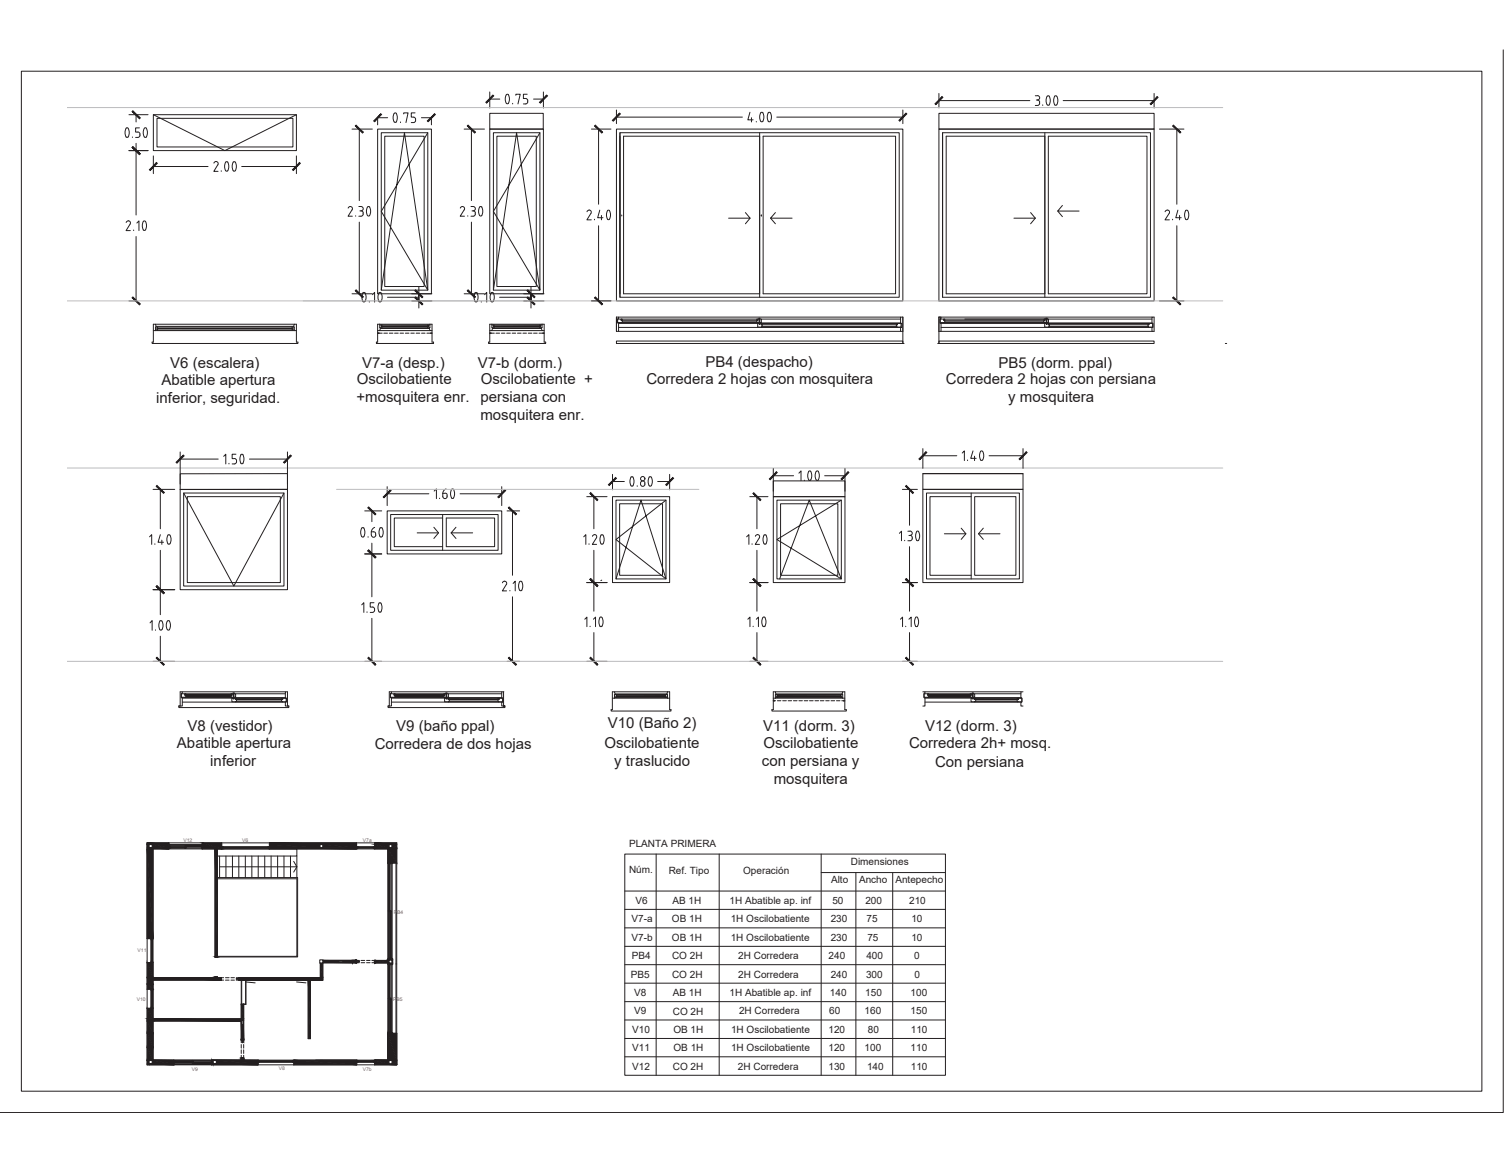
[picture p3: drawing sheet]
<svg xmlns="http://www.w3.org/2000/svg" width="279mm" height="216mm" viewBox="0 0 279 216" stroke-linecap="round" stroke-linejoin="round" font-family="sans-serif">
<defs><g id="words">
<g font-size="2.8" fill="#231f20">
<text x="30" y="71.5">Abatible apertura</text>
<text x="31.6" y="68.3">V6 (escalera)</text>
<text x="66.3" y="71.4">Oscilobatiente</text>
<text x="67.3" y="68.3">V7-a (desp.)</text>
<text x="88.8" y="68.3">V7-b (dorm.)</text>
<text x="89.3" y="71.4">Oscilobatiente +</text>
<text x="120.1" y="71.4">Corredera 2 hojas con mosquitera</text>
<text x="131" y="68.2">PB4 (despacho)</text>
<text x="175.7" y="71.4">Corredera 2 hojas con persiana</text>
<text x="185.5" y="68.3">PB5 (dorm. ppal)</text>
<text x="29" y="74.8">inferior, seguridad.</text>
<text x="66.2" y="74.7">+mosquitera enr.</text>
<text x="89.2" y="74.7">persiana con</text>
<text x="187.3" y="74.7">y mosquitera</text>
<text x="89.2" y="78.1">mosquitera enr.</text>
<text x="34.9" y="135.9">V8 (vestidor)</text>
<text x="73.6" y="135.9">V9 (baño ppal)</text>
<text x="112.9" y="135.3">V10 (Baño 2)</text>
<text x="141.8" y="135.9">V11 (dorm. 3)</text>
<text x="171.9" y="135.9">V12 (dorm. 3)</text>
<text x="32.9" y="139">Abatible apertura</text>
<text x="39.1" y="142.4">inferior</text>
<text x="69.6" y="139.1">Corredera de dos hojas</text>
<text x="112.3" y="139">Oscilobatiente</text>
<text x="114.1" y="142.4">y traslucido</text>
<text x="141.5" y="142.4">con persiana y</text>
<text x="141.8" y="139.1">Oscilobatiente</text>
<text x="168.9" y="139.1">Corredera 2h+ mosq.</text>
<text x="173.7" y="142.4">Con persiana</text>
<text x="143.7" y="145.7">mosquitera</text>
</g>
<g font-size="1.9" fill="#231f20">
<text x="116.9" y="157.4">PLANTA PRIMERA</text>
<text x="158.1" y="160.8">Dimensiones</text>
<text x="116.9" y="162.3">Núm.</text>
<text x="118.1" y="167.9">V6</text>
<text x="124.2" y="162.3">Ref. Tipo</text>
<text x="124.9" y="167.9">AB 1H</text>
<text x="135.5" y="167.9">1H Abatible ap. inf</text>
<text x="138.1" y="162.3">Operación</text>
<text x="154.4" y="164.1">Alto</text>
<text x="154.6" y="167.9">50</text>
<text x="159.6" y="164.1">Ancho</text>
<text x="160.8" y="167.9">200</text>
<text x="166.3" y="164.1">Antepecho</text>
<text x="168.9" y="167.9">210</text>
<text x="117.3" y="171.4">V7-a</text>
<text x="124.8" y="171.4">OB 1H</text>
<text x="135.7" y="171.4">1H Oscilobatiente</text>
<text x="154.3" y="171.4">230</text>
<text x="161" y="171.4">75</text>
<text x="169.3" y="171.4">10</text>
<text x="117.3" y="174.8">V7-b</text>
<text x="117.4" y="178.2">PB4</text>
<text x="124.8" y="174.8">OB 1H</text>
<text x="124.9" y="178.2">CO 2H</text>
<text x="135.7" y="174.8">1H Oscilobatiente</text>
<text x="137.2" y="178.2">2H Corredera</text>
<text x="153.9" y="178.2">240</text>
<text x="154.3" y="174.8">230</text>
<text x="160.9" y="178.2">400</text>
<text x="161.1" y="174.8">75</text>
<text x="169.3" y="174.8">10</text>
<text x="169.8" y="178.2">0</text>
<text x="117.2" y="181.6">PB5</text>
<text x="117.8" y="185.1">V8</text>
<text x="124.8" y="181.7">CO 2H</text>
<text x="125" y="185.1">AB 1H</text>
<text x="135.5" y="185.1">1H Abatible ap. inf</text>
<text x="137.2" y="181.7">2H Corredera</text>
<text x="154.2" y="185.1">140</text>
<text x="154.3" y="181.6">240</text>
<text x="160.7" y="185.1">150</text>
<text x="160.9" y="181.6">300</text>
<text x="169.2" y="185.1">100</text>
<text x="169.9" y="181.6">0</text>
<text x="117.4" y="191.9">V10</text>
<text x="117.8" y="188.5">V9</text>
<text x="125" y="188.5">CO 2H</text>
<text x="125.1" y="191.9">OB 1H</text>
<text x="135.8" y="191.9">1H Oscilobatiente</text>
<text x="137.3" y="188.4">2H Corredera</text>
<text x="153.9" y="191.9">120</text>
<text x="154" y="188.5">60</text>
<text x="160.6" y="188.5">160</text>
<text x="161.2" y="191.9">80</text>
<text x="169.2" y="188.5">150</text>
<text x="169.2" y="191.9">110</text>
<text x="117.4" y="195.3">V11</text>
<text x="125.1" y="195.3">OB 1H</text>
<text x="135.8" y="195.3">1H Oscilobatiente</text>
<text x="153.9" y="195.3">120</text>
<text x="160.6" y="195.3">100</text>
<text x="169.2" y="195.3">110</text>
<text x="117.4" y="198.7">V12</text>
<text x="125" y="198.8">CO 2H</text>
<text x="137.1" y="198.7">2H Corredera</text>
<text x="153.9" y="198.7">130</text>
<text x="161.1" y="198.7">140</text>
<text x="169.2" y="198.7">110</text>
</g>
<g font-size=".9" fill="#ee2123">
<text x="34.1" y="156.5">V12</text>
<text x="45" y="156.4">V6</text>
<text x="67.4" y="156.5">V7a</text>
<text x="73.2" y="169.8">PB4</text>
<text x="25.6" y="176.9">V11</text>
<text x="25.4" y="186">V10</text>
<text x="73" y="186">PB5</text>
<text x="35.6" y="198.9">V9</text>
<text x="51.8" y="198.9">V8</text>
<text x="67.4" y="198.9">V7b</text>
</g>
</g></defs>
<path d="M59.4 197h.6v.7h-.6z" fill="none" stroke="#231f20" stroke-width=".19"/>
<path d="M37.6 156.6l3.6 1.1v-1.1zM37.6 156.6l3.6 1.1h-3.6z" fill="#231f20"/>
<path d="M37.6 156.6l3.6 1.1h-3.6zM37.6 156.6h3.6v1.1zM40.4 157.7h14.7v1.4h-14.7z" fill="none" stroke="#231f20" stroke-width=".19"/>
<path d="M44.8 196.6l.5 .2v-.2zM44.8 196.6l.5 .2h-.5z" fill="#231f20"/>
<path d="M44.8 196.6l.5 .2h-.5zM44.8 196.6h.5v.2z" fill="none" stroke="#231f20" stroke-width=".19"/>
<path d="M72 192l1.7 5v-5zM72 192l1.7 5h-1.7z" fill="#231f20"/>
<path d="M72 192h1.7v5zM72 192l1.7 5h-1.7z" fill="none" stroke="#231f20" stroke-width=".19"/>
<path d="M44.8 196.8l.5 .2v-.2zM44.8 196.8l.5 .2h-.5z" fill="#231f20"/>
<path d="M44.8 196.8l.5 .2h-.5zM44.8 196.8h.5v.2z" fill="none" stroke="#231f20" stroke-width=".19"/>
<path d="M69.6 197h4.1zM69.6 197h4.1z" fill="#231f20"/>
<path d="M69.6 197h4.1z" fill="none" stroke="#231f20" stroke-width=".19"/>
<path d="M39.4 197h8.5zM39.4 197h8.5z" fill="#231f20"/>
<path d="M39.4 197h8.5z" fill="none" stroke="#231f20" stroke-width=".19"/>
<path d="M72.9 197l.8 .7v-.7zM72.9 197l.8 .7h-.8z" fill="#231f20"/>
<path d="M72.9 197h.8v.7zM72.9 197l.8 .7h-.8z" fill="none" stroke="#231f20" stroke-width=".19"/>
<path d="M69.6 197l2.6 .7v-.7zM69.6 197l2.6 .7h-2.6z" fill="#231f20"/>
<path d="M69.6 197h2.6v.7zM69.6 197l2.6 .7h-2.6z" fill="none" stroke="#231f20" stroke-width=".19"/>
<path d="M40.2 197l7.7 .7v-.7zM40.2 197l7.7 .7h-7.7z" fill="#231f20"/>
<path d="M40.2 197h7.7v.7zM40.2 197l7.7 .7h-7.7z" fill="none" stroke="#231f20" stroke-width=".19"/>
<path d="M39.4 197l.2 .7v-.7zM39.4 197l.2 .7h-.2z" fill="#231f20"/>
<path d="M39.4 197h.2v.7zM39.4 197l.2 .7h-.2z" fill="none" stroke="#231f20" stroke-width=".19"/>
<path d="M69.6 197.7l4.1 .1v-.1zM69.6 197.7l4.1 .1h-4.1z" fill="#231f20"/>
<path d="M69.6 197.7h4.1v.1zM69.6 197.7l4.1 .1h-4.1z" fill="none" stroke="#231f20" stroke-width=".19"/>
<path d="M54.6 197l11.7 .8v-.8zM54.6 197l11.7 .8h-11.7z" fill="#231f20"/>
<path d="M54.6 197l11.7 .8h-11.7zM54.6 197h11.7v.8z" fill="none" stroke="#231f20" stroke-width=".19"/>
<path d="M39.4 197.7l8.5 .1v-.1zM39.4 197.7l8.5 .1h-8.5z" fill="#231f20"/>
<path d="M39.4 197.7h8.5v.1zM39.4 197.7l8.5 .1h-8.5zM44.8 197h3.1M54.6 197h11.6M69.6 197h2.4" fill="none" stroke="#231f20" stroke-width=".19"/>
<path d="M39.9 157.7l.5 20v-20zM39.9 157.7l.5 20h-.5z" fill="#231f20"/>
<path d="M39.9 157.7l.5 20h-.5zM39.9 157.7h.5v20z" fill="none" stroke="#231f20" stroke-width=".19"/>
<path d="M39.9 177.7l.5 .2v-.2zM39.9 177.7l.5 .2h-.5z" fill="#231f20"/>
<path d="M39.9 177.7l.5 .2h-.5zM39.9 177.7h.5v.2z" fill="none" stroke="#231f20" stroke-width=".19"/>
<path d="M72 178.2l.9 .1v-.1zM72 178.2l.9 .1h-.9z" fill="#231f20"/>
<path d="M72 178.2l.9 .1h-.9zM72 178.2h.9v.1z" fill="none" stroke="#231f20" stroke-width=".19"/>
<path d="M66 178.4h.3z" fill="#231f20"/>
<path d="M66 178.4h.3z" fill="none" stroke="#231f20" stroke-width=".19"/>
<path d="M66 178.4l.3 .1zM66 178.4l.3 .1z" fill="#231f20"/>
<path d="M66 178.4l.3 .1z" fill="none" stroke="#231f20" stroke-width=".19"/>
<path d="M66 178.5h.2zM66 178.5h.3z" fill="#231f20"/>
<path d="M66 178.5h.2zM66 178.5h.3z" fill="none" stroke="#231f20" stroke-width=".19"/>
<path d="M72 178.3l.2 .2v-.2zM72 178.3l.2 .2h-.2z" fill="#231f20"/>
<path d="M72 178.3h.2v.2zM72 178.3l.2 .2h-.2z" fill="none" stroke="#231f20" stroke-width=".19"/>
<path d="M66 178.5h.2z" fill="#231f20"/>
<path d="M66 178.5h.2zM66.2 178.5h.1" fill="none" stroke="#231f20" stroke-width=".19"/>
<path d="M66.2 178.5h.1" fill="none" stroke="#231f20" stroke-width=".19"/>
<path d="M66 178.5h.2zM66 178.5h.2zM66 178.5h.2z" fill="#231f20"/>
<path d="M66 178.5h.2zM66.2 178.5h.1" fill="none" stroke="#231f20" stroke-width=".19"/>
<path d="M60 178.5h6zM60 178.5h6z" fill="#231f20"/>
<path d="M60 178.5h6z" fill="none" stroke="#231f20" stroke-width=".19"/>
<path d="M60 178.5h6.2zM60 178.5h6.2z" fill="#231f20"/>
<path d="M60 178.5h6.2z" fill="none" stroke="#231f20" stroke-width=".19"/>
<path d="M60 178.5h2.9zM60 178.5h6.2z" fill="#231f20"/>
<path d="M60 178.5h2.9zM60 178.5h6.2z" fill="none" stroke="#231f20" stroke-width=".19"/>
<path d="M60 178.5l2.9 .3v-.3zM60 178.5l2.9 .3h-2.9z" fill="#231f20"/>
<path d="M60 178.5l2.9 .3h-2.9zM60 178.5h2.9v.3zM62.9 178.8h3.3zM62.9 178.8h3.3" fill="none" stroke="#231f20" stroke-width=".19"/>
<path d="M66.2 178.8h.1" fill="none" stroke="#231f20" stroke-width=".19"/>
<path d="M60 178.8h2.9zM60 178.8h2.9z" fill="#231f20"/>
<path d="M60 178.8h2.9z" fill="none" stroke="#231f20" stroke-width=".19"/>
<path d="M69.6 178.5l2.6 .4v-.4zM69.6 178.5l2.6 .4h-2.6z" fill="#231f20"/>
<path d="M69.6 178.5h2.6v.4zM69.6 178.5l2.6 .4h-2.6z" fill="none" stroke="#231f20" stroke-width=".19"/>
<path d="M69.6 178.9h.1" fill="none" stroke="#231f20" stroke-width=".19"/>
<path d="M69.8 178.9h2.4zM69.8 178.9h2.4z" fill="#231f20"/>
<path d="M69.8 178.9h2.4z" fill="none" stroke="#231f20" stroke-width=".19"/>
<path d="M69.6 178.9h.1" fill="none" stroke="#231f20" stroke-width=".19"/>
<path d="M69.6 178.9h.2z" fill="#231f20"/>
<path d="M69.6 178.9h.2z" fill="none" stroke="#231f20" stroke-width=".19"/>
<path d="M60 178.9h6.2zM60 178.8l6.2 .1z" fill="#231f20"/>
<path d="M60 178.8l6.2 .1zM60 178.8h6.2M60 178.9h6.2z" fill="none" stroke="#231f20" stroke-width=".19"/>
<path d="M72.9 178.3v.7zM72.9 178.3v.7z" fill="#231f20"/>
<path d="M72.9 178.3v.7z" fill="none" stroke="#231f20" stroke-width=".19"/>
<path d="M72 178.9l.2 .1zM72 178.9l.2 .1z" fill="#231f20"/>
<path d="M72 178.9l.2 .1z" fill="none" stroke="#231f20" stroke-width=".19"/>
<path d="M72 179l.9 .1v-.1zM72 179l.9 .1h-.9z" fill="#231f20"/>
<path d="M72 179l.9 .1h-.9zM72 179h.9v.1zM28.4 181.7h11.5zM28.4 181.7h11.5" fill="none" stroke="#231f20" stroke-width=".19"/>
<path d="M39.9 181.5l.5 .2v-.2zM39.9 181.5l.5 .2h-.5z" fill="#231f20"/>
<path d="M39.9 181.5l.5 .2h-.5zM39.9 181.5h.5v.2z" fill="none" stroke="#231f20" stroke-width=".19"/>
<path d="M59.5 179l.5 2.7v-2.7zM59.5 179l.5 2.7h-.5z" fill="#231f20"/>
<path d="M59.5 179l.5 2.7h-.5zM59.5 179h.5v2.7z" fill="none" stroke="#231f20" stroke-width=".19"/>
<path d="M44.4 181.7h15.6zM44.4 181.7h15.6z" fill="#231f20"/>
<path d="M44.4 181.7h15.6z" fill="none" stroke="#231f20" stroke-width=".19"/>
<path d="M48.1 181.7l11.9 .4v-.4zM48.1 181.7l11.9 .4h-11.9z" fill="#231f20"/>
<path d="M48.1 181.7l11.9 .4h-11.9zM48.1 181.7h11.9v.4z" fill="none" stroke="#231f20" stroke-width=".19"/>
<path d="M44.4 182.1h15.6zM44.4 182.1h15.6z" fill="#231f20"/>
<path d="M44.4 182.1h15.6z" fill="none" stroke="#231f20" stroke-width=".19"/>
<path d="M28.4 181.7l12.6 .4v-.4zM28.4 181.7l12.6 .4h-12.6z" fill="#231f20"/>
<path d="M28.4 181.7h12.6v.4zM28.4 181.7l12.6 .4h-12.6z" fill="none" stroke="#231f20" stroke-width=".19"/>
<path d="M44.8 186.5l.5 2.8v-2.8zM44.8 186.5l.5 2.8h-.5z" fill="#231f20"/>
<path d="M44.8 186.5l.5 2.8h-.5zM44.8 186.5h.5v2.8z" fill="none" stroke="#231f20" stroke-width=".19"/>
<path d="M28.4 189.3l16.9 .3v-.3zM28.4 189.3l16.9 .3h-16.9z" fill="#231f20"/>
<path d="M28.4 189.3h16.9v.3zM28.4 189.3l16.9 .3h-16.9z" fill="none" stroke="#231f20" stroke-width=".19"/>
<path d="M28.4 189.6l16.5 .1v-.1zM28.4 189.6l16.5 .1h-16.5z" fill="#231f20"/>
<path d="M28.4 189.6l16.5 .1h-16.5zM28.4 189.6h16.5v.1z" fill="none" stroke="#231f20" stroke-width=".19"/>
<path d="M57.3 182.1l.4 10.9v-10.9zM57.3 182.1l.4 10.9h-.4z" fill="#231f20"/>
<path d="M57.3 182.1h.4v10.9zM57.3 182.1l.4 10.9h-.4z" fill="none" stroke="#231f20" stroke-width=".19"/>
<path d="M45.2 189.6l.1 3.4zM45.2 189.6l.1 3.4z" fill="#231f20"/>
<path d="M45.2 189.6l.1 3.4z" fill="none" stroke="#231f20" stroke-width=".19"/>
<path d="M45.2 193l.1 .2zM45.2 193l.1 .2z" fill="#231f20"/>
<path d="M45.2 193l.1 .2z" fill="none" stroke="#231f20" stroke-width=".19"/>
<path d="M44.8 189.7l.1 3.5zM44.8 189.7l.1 3.5z" fill="#231f20"/>
<path d="M44.8 189.7l.1 3.5z" fill="none" stroke="#231f20" stroke-width=".19"/>
<path d="M27.3 178.8l1.1 2.9v-2.9zM27.3 178.8l1.1 2.9h-1.1z" fill="#231f20"/>
<path d="M27.3 178.8h1.1v2.9zM27.3 178.8l1.1 2.9h-1.1z" fill="none" stroke="#231f20" stroke-width=".19"/>
<path d="M27.3 181.7l1.1 1.2v-1.2zM27.3 181.7l1.1 1.2h-1.1z" fill="#231f20"/>
<path d="M27.3 181.7h1.1v1.2zM27.3 181.7l1.1 1.2h-1.1z" fill="none" stroke="#231f20" stroke-width=".19"/>
<path d="M27.3 182.9l1.1 .9v-.9zM27.3 182.9l1.1 .9h-1.1z" fill="#231f20"/>
<path d="M27.3 182.9h1.1v.9zM27.3 182.9l1.1 .9h-1.1z" fill="none" stroke="#231f20" stroke-width=".19"/>
<path d="M27.3 187.3l1.1 2v-2zM27.3 187.3l1.1 2h-1.1z" fill="#231f20"/>
<path d="M27.3 187.3h1.1v2zM27.3 187.3l1.1 2h-1.1z" fill="none" stroke="#231f20" stroke-width=".19"/>
<path d="M27.3 189.3l1.1 .4v-.4zM27.3 189.3l1.1 .4h-1.1z" fill="#231f20"/>
<path d="M27.3 189.3h1.1v.4zM27.3 189.3l1.1 .4h-1.1z" fill="none" stroke="#231f20" stroke-width=".19"/>
<path d="M27.3 189.7l1.1 2.2v-2.2zM27.3 189.7l1.1 2.2h-1.1z" fill="#231f20"/>
<path d="M27.3 189.7h1.1v2.2zM27.3 189.7l1.1 2.2h-1.1z" fill="none" stroke="#231f20" stroke-width=".19"/>
<path d="M27.3 191.9l1.1 2.7v-2.7zM27.3 191.9l1.1 2.7h-1.1z" fill="#231f20"/>
<path d="M27.3 191.9h1.1v2.7zM27.3 191.9l1.1 2.7h-1.1z" fill="none" stroke="#231f20" stroke-width=".19"/>
<path d="M27.3 194.6l1.1 2.4v-2.4zM27.3 194.6l1.1 2.4h-1.1z" fill="#231f20"/>
<path d="M27.3 194.6h1.1v2.4zM27.3 194.6l1.1 2.4h-1.1z" fill="none" stroke="#231f20" stroke-width=".19"/>
<path d="M27.3 197h5zM27.3 197h5z" fill="#231f20"/>
<path d="M27.3 197h5z" fill="none" stroke="#231f20" stroke-width=".19"/>
<path d="M28.3 197l4 .7v-.7zM28.3 197l4 .7h-4z" fill="#231f20"/>
<path d="M28.3 197h4v.7zM28.3 197l4 .7h-4z" fill="none" stroke="#231f20" stroke-width=".19"/>
<path d="M27.3 197l.4 .7v-.7zM27.3 197l.4 .7h-.4z" fill="#231f20"/>
<path d="M27.3 197l.4 .7h-.4zM27.3 197h.4v.7z" fill="none" stroke="#231f20" stroke-width=".19"/>
<path d="M27.3 197.7l5 .1v-.1zM27.3 197.7l5 .1h-5z" fill="#231f20"/>
<g fill="none" stroke="#231f20" stroke-width=".19">
<path d="M27.3 197.7h5v.1zM27.3 197.7l5 .1h-5zM27.3 197.8h5.1M28.4 181.7h11.5M28.4 182.1h12.6M28.4 197h16.4M39.4 197.8h26.9M40.4 181.7h.6M44.4 181.7h15.1M44.4 182.1h.4M44.9 182.1h12.4M47.9 197v.8"/>
<path d="M54.6 197v.8M57.7 182.1h2.3M69.6 197.8h4.1"/>
</g>
<path d="M69.6 156.6l4.1 .3v-.3zM69.6 156.6l4.1 .3h-4.1z" fill="#231f20"/>
<path d="M69.6 156.6h4.1v.3zM69.6 156.6l4.1 .3h-4.1z" fill="none" stroke="#231f20" stroke-width=".19"/>
<path d="M50.1 156.6l16.1 .3v-.3zM50.1 156.6l16.1 .3h-16.1z" fill="#231f20"/>
<path d="M50.1 156.6l16.1 .3h-16.1zM50.1 156.6h16.1v.3z" fill="none" stroke="#231f20" stroke-width=".19"/>
<path d="M72.9 156.9l.8 .6v-.6zM72.9 156.9l.8 .6h-.8z" fill="#231f20"/>
<path d="M72.9 156.9h.8v.6zM72.9 156.9l.8 .6h-.8z" fill="none" stroke="#231f20" stroke-width=".19"/>
<path d="M69.6 156.9l2.6 .6v-.6zM69.6 156.9l2.6 .6h-2.6z" fill="#231f20"/>
<path d="M69.6 156.9h2.6v.6zM69.6 156.9l2.6 .6h-2.6z" fill="none" stroke="#231f20" stroke-width=".19"/>
<path d="M60 156.9l6.2 .6v-.6zM60 156.9l6.2 .6h-6.2z" fill="#231f20"/>
<path d="M60 156.9l6.2 .6h-6.2zM60 156.9h6.2v.6z" fill="none" stroke="#231f20" stroke-width=".19"/>
<path d="M50.1 156.9l9.3 .6v-.6zM50.1 156.9l9.3 .6h-9.3z" fill="#231f20"/>
<path d="M50.1 156.9h9.3v.6zM50.1 156.9l9.3 .6h-9.3z" fill="none" stroke="#231f20" stroke-width=".19"/>
<path d="M50.1 157.5l16.1 .2v-.2zM50.1 157.5l16.1 .2h-16.1z" fill="#231f20"/>
<path d="M50.1 157.5l16.1 .2h-16.1zM50.1 157.5h16.1v.2z" fill="none" stroke="#231f20" stroke-width=".19"/>
<path d="M69.6 157.5l4.1 .2v-.2zM69.6 157.5l4.1 .2h-4.1z" fill="#231f20"/>
<path d="M69.6 157.5h4.1v.2zM69.6 157.5l4.1 .2h-4.1z" fill="none" stroke="#231f20" stroke-width=".19"/>
<path d="M72 157.7l1.7 2.6v-2.6zM72 157.7l1.7 2.6h-1.7z" fill="#231f20"/>
<g fill="none" stroke="#231f20" stroke-width=".19">
<path d="M37.6 156.6h3.6M39.6 156.9h.6v.6h-.6zM40.8 159.1v4M42 159.1v4M43.2 159.1v4M44.4 159.1v4M45.6 159.1v4M46.8 159.1v4M48 159.1v4M49.2 159.1v4M50.1 156.6h23.6v3.7M50.4 159.1v4"/>
<path d="M51.6 159.1v4M52.8 159.1v4M54 159.1v4M55.1 159.1v4M59.4 156.9h.6v.6h-.6zM66.2 156.6v1.1h-16.1M69.6 156.6v1.1h2.4v2.6M72 157.7h1.7v2.6zM72 157.7l1.7 2.6h-1.7zM72.2 156.9h.7v.6h-.7zM40.4 163.1h14.9M40.4 163.3h14.7v14.4h-14.7"/>
<path d="M60 178.9h6.7M60 178.5h6.7M63.7 178.6h3.1v.2h-3.1zM66 178.9h.3zM66 178.4l.3 .1zM66.3 178.6v-.1h-3.4v.3l3.4 .1v-.1M67.1 178.9h.7M67.1 178.5h.7M68.1 178.9h.6M68.1 178.5h.6M69.1 178.9h2.9v.2h.9M69.1 178.5h2.9"/>
<path d="M69.5 178.5l.1 .4zM69.6 178.4l.2 .1zM69.6 178.9h.2zM73.7 179.1v18.7M40.4 181.5v.2M44.8 182.1v7.2M44.8 189.7v3.5M44.8 196.6v.4M44.9 182.1v4.5M45.3 186.5v6.7M45.3 196.6v.4M57.3 182.1v10.9"/>
<path d="M57.7 182.1v10.9M72.2 197h.7v.7h-.7zM73.7 192h-1.7v5h-2.4"/>
</g>
<path d="M27.3 156.6l4.1 .3v-.3zM27.3 156.6l4.1 .3h-4.1z" fill="#231f20"/>
<path d="M27.3 156.6h4.1v.3zM27.3 156.6l4.1 .3h-4.1z" fill="none" stroke="#231f20" stroke-width=".19"/>
<path d="M28.3 156.9l3.1 .6v-.6zM28.3 156.9l3.1 .6h-3.1z" fill="#231f20"/>
<path d="M28.3 156.9h3.1v.6zM28.3 156.9l3.1 .6h-3.1z" fill="none" stroke="#231f20" stroke-width=".19"/>
<path d="M27.3 156.9l.4 .6v-.6zM27.3 156.9l.4 .6h-.4z" fill="#231f20"/>
<path d="M27.3 156.9l.4 .6h-.4zM27.3 156.9h.4v.6z" fill="none" stroke="#231f20" stroke-width=".19"/>
<path d="M27.3 157.5l4.1 .2v-.2zM27.3 157.5l4.1 .2h-4.1z" fill="#231f20"/>
<path d="M27.3 157.5h4.1v.2zM27.3 157.5l4.1 .2h-4.1z" fill="none" stroke="#231f20" stroke-width=".19"/>
<path d="M27.3 157.7l1.1 16.7v-16.7zM27.3 157.7l1.1 16.7h-1.1z" fill="#231f20"/>
<g fill="none" stroke="#231f20" stroke-width=".19">
<path d="M70.5 61.4h9.4M70.5 60.2h9.4M70.5 60.9h9M70.5 60.4h9M70.7 61h9.1M111.8 107.8l-.2 .1M27.3 157.7h1.1v16.7zM27.3 157.7l1.1 16.7h-1.1zM27.7 156.9h.6v.6h-.6zM31.4 156.8h.1v.9h-.1M31.4 157.7h-3v16.7M31.4 156.6v1.1"/>
<path d="M31.4 157.4h.3v.2h-.3zM31.5 157.7h6M31.5 156.9h6M31.5 157.1h6M31.5 157.3h6M31.7 157.5h.1M31.7 157.5h2.7M31.7 157.6h2.7M31.7 157.4h2.6M34.4 157.5h.1M34.3 157.4h.3v.2h-.2zM34.4 157.1l.3 .1-.3 .1z"/>
<path d="M34.5 157.3v.3zM34.6 157.3h2.7M34.6 157.3h.1M34.6 157.6h2.9M34.6 157.1h2.7M34.7 157.1h2.5M37.2 157.1h.3v.2h-.2zM37.3 157.3h.1M37.6 156.8h-.1v.9h.1M37.6 157.7v-1.1h-10.3v41.2M37.6 157.7h3.6M39.9 157.7v20.2h.5v-20.2"/>
<path d="M41.2 157.3h8.9M41.3 157.7h8.6M41.3 157.3v.2h8.6v-.2M41.4 157.6h8.5M41.4 157.5l-.2 .2M41.4 157.4v.1M49.8 157.4v.1M49.8 157.4h-8.4M49.9 157.5v.1M49.9 157.6l.2 .1v-1.1h-8.9v1.1M59.4 156.9h.6v.6h-.6zM66.2 157.3h3.4"/>
<path d="M66.4 157.3v.2h3.1v-.2M66.4 157.7h3.1M66.4 157.5v.2h-.2M66.4 157.6h3M66.5 157.4h2.9M66.5 157.4v.1M69.3 157.4v.1M69.4 157.5v.1M69.4 157.6l.2 .1M72.2 156.9h.7v.6h-.7zM27.3 174.4h1.1M27.3 178.8h1.1"/>
<path d="M28 174.4v4.4M28 174.5h.3v4.2h-.3M28.1 174.5v4.2M28.1 174.6v4M28.1 178.6h.2M28.1 174.6h.2M28.3 178.7h.1M28.3 174.6v4.1M28.3 178.7l.1 .1M28.4 174.4v.1l-.1 .1M28.4 174.5v4.2M28.4 178.8v18.2"/>
<path d="M54.6 160l.5 1.1h-14.3M55.1 161.1l-.5 .9M55.3 163.1v14.7h-14.9M59.4 178.3h.6v.7h-.6zM59.5 179v2.7M60 179v3.1M65.5 178.9h.1M66.2 178.5h.1M66.2 178.8v.1M69.6 178.5v.4M72 178.1h.9v.1h-.9zM72 160.5v17.6"/>
<path d="M72 179.2v12.7M72.1 169.2l.4 .1zM72.2 179.2h.2l-.1 .3-.1-.1zM72.2 160.4h.2l-.1 .3-.1-.1zM72.2 169.2l.1-.1 .1 .3h-.2zM72.2 179.4h.1M72.2 160.6v.1zM72.2 169.2h.1M72.2 160.6v8.6M72.2 169.4v8.7M72.2 179.4v6M72.2 178.3h.7v.7h-.7z"/>
<path d="M72.3 160.7v8.4M72.3 179.5v5.9M72.4 160.5v17.6M72.4 179.2v12.7M72.5 177.9h.1M72.5 169.4h.1M72.5 177.9h.2v.2h-.2zM72.5 169.2h.2l-.1 .2h-.1zM72.5 169.4v8.5M72.7 169.4v8.5M72.7 160.5v17.6M72.7 179.2v12.7"/>
<path d="M72.9 160.5v17.6M72.9 179.2v12.7M72.9 178.2v1h-.9v-.1M72.9 160.3v.2h-.9v-.2h1.7v18.8M73.6 160.3v31.7M27.3 183.8h1.1v.1l-.1 .1M27.7 182.3h.6v.6h-.6zM27.7 197h.6v.7h-.6zM27.8 191.9h.6v2.7h-.6M28 183.8v3.5M28 183.9h.3M28.1 183.9v3.3"/>
<path d="M28.1 184v3.1M28.1 187.1h.2M28.1 184.1h.2M28.3 183.9v3.3h-.3M28.3 187.2h.1M28.3 184v3.2M28.3 187.2l.1 .1h-1.1M28.4 189.7h16.4M28.4 189.3h16.4M31.6 189.3h.1M32.3 197h.1v.8h-.1zM32.3 197.8h7.1"/>
<path d="M32.3 197.1h.3v.2h-.3zM32.4 197h6.8M32.4 197.6h6.8M32.4 197.8h6.8M32.6 197.1h.1M32.6 197.2h3.1M32.6 197.1h3.1M32.6 197.3h3.1M32.6 197.3h3M35.7 197.1h.1M35.7 197.1h.2v.2h-.2zM35.7 197.4h.2v.2h-.2z"/>
<path d="M35.8 197h.1l-.1 .4zM35.9 197.4h.1M35.9 197.1h3.3M35.9 197.4h3.2M35.9 197.5h3.2M36 197.5h3M39.1 197.4h.1M39.1 197.4h.2v.2h-.3zM39.2 197.3h-6.8h6.8M39.2 197h.2v.8h-.2zM39.6 197h.6v.7h-.6zM39.9 181.7v-.2h.5v.2"/>
<path d="M40.8 181.6l.3 .1zM40.8 182.1l.3 .1zM41 181.7h.6M41 182.1h.6M41 181.7v.4M41.9 181.7h.7M41.9 182.1h.7M42.9 182.1h.6M42.9 181.7h.6M43.9 181.8h3.4v.2h-3.4zM43.9 181.7h.5M43.9 182.1h.5"/>
<path d="M44.3 182l.1 .1M44.4 181.6l.2 .1zM44.4 182.1l.2 .1zM44.4 181.7l-.1 .1M44.4 181.7h3.7v.4h-3.7M44.4 181.7v.1M44.4 182v.1M44.8 196.6v.2zM44.8 193v.3zM44.8 193.2l.2 .1M44.8 193.2h.2M44.8 193.2v.5"/>
<path d="M44.8 194.1v.6M44.8 195.1v.6M44.8 196.1v.5M44.8 196.6h.5M44.9 193.2v-3.6h.3v3.6M45 190.3h.1v3.4h-.1zM45.1 193.2h.2M45.3 196.6v.2zM45.3 193v.3zM45.3 193.2l-.2 .1M45.3 193.2v.5M45.3 194.1v.6"/>
<path d="M45.3 195.1v.6M45.3 196.1v.5M45.6 182.4l1.8 .2M45.6 182.1v4.5h-.3M45.7 182.1v4.5h-.4M47.9 197l.2 .1M47.9 197.4h6.7M48.1 197h6.3M48.1 197.3h6.3M48.1 197.1h6.3M48.2 197.1v.2M54.3 197.1v.2"/>
<path d="M54.4 197.2l-6.2 .1M54.4 197.1v.3M54.4 197.1h-6.3v.3M54.6 197l-.2 .1M55.1 182.4l1.7 .2M57.3 193h.4M58.6 197h7.7M66.3 197v.8h3.3v-.8l-.2 .1M66.3 197h.1v.1M66.3 197.4h3.3M66.4 197h3.1M66.4 197.1v.3"/>
<path d="M66.4 197.1h3.1v.3M66.4 197.3h3.1M66.4 197.1h3M66.5 197.3h2.9M66.5 197.1v.2M69.3 197.1v.2M69.4 197.1h.1M72 192v-.1h.9v.1M72.1 185.5h.4zM72.2 185.4h.2v.3h-.2zM72.2 185.4h.1M72.2 185.7v6.2"/>
<path d="M72.5 191.7h.1M72.5 185.7h.1M72.5 191.7h.2v.2h-.2zM72.5 185.4h.2l-.1 .3h-.1zM72.5 185.7v6M72.7 185.7v6M73.7 192v5.8"/>
</g>
<path d="M70.8 60.6h8.8zM70.8 60.6h8.8z" fill="#231f20"/>
<g fill="none" stroke="#231f20" stroke-width=".19">
<path d="M71.5 25.3h7.3v27.9h-7.3zM115.8 25.3v29.3M70.2 60.2h.3v.7M70.7 60.9l-.2 .5h-.3M70.8 60.4v.2M70.8 60.6h8.8zM70.9 60.4v.5M79.6 60.4v.2M79.8 60.9l.1 .5h.4M80.3 60.2h-.4v.7h-.4v-.5h.4M114.2 128.5h10.2M114.2 129.6h9.4"/>
<path d="M114.3 128.9h9.6M123.6 129h-9.4v.7h9.8"/>
</g>
<path d="M114.4 129.4l9.3-.1zM114.4 129.3h9.3z" fill="#231f20"/>
<path d="M72.7 130.5h20.5M113.8 128.5h.4l.1 .5M113.8 129.7h.4M114.4 129.4v.2M114.4 129.4l9.3-.1zM114.4 129.3h9.3zM114.5 129v.6M123.7 129.4v.2M124 129.6h-.4v-.6h.4v.7h.4M124 128.5l-.1 .5" fill="none" stroke="#231f20" stroke-width=".19"/>
<path d="M83.3 129.9l9.4 .1zM83.3 129.9l9.4 .1z" fill="#231f20"/>
<path d="M83.3 129.9l9.4 .1zM83.3 130.4h9.3M83.5 130.3h9" fill="none" stroke="#231f20" stroke-width=".19"/>
<path d="M73.2 129.1l9.4 .1zM73.2 129.1l9.4 .1z" fill="#231f20"/>
<g fill="none" stroke="#231f20" stroke-width=".19">
<path d="M28.4 90.9h4.1M29.8 90.9v7.3M71.9 94.9h21.3v8h-21.3zM72.6 95.6h19.9v6.6h-19.9zM28.4 109.6h4.1M29.8 102.2v7.4M72.3 128.5h.4v.3h-.2v.8h.2v1.6h-.4M72.5 128.9h.7l.2 .5-.1 .2h-.8zM72.7 129.6h20.5M72.7 129.7h20.5M72.7 128.5h20.5M73.2 129.1l9.4 .1z"/>
<path d="M73.2 128.9h.2v.2h-.2zM73.2 128.9h9.4M73.3 129.6h9.3M73.4 129.4h9M82.4 128.9h.2v.2h-.2zM82.6 129.7h.7v.3h.2v.3l-.2 .1h-.7zM82.6 128.9h.7v.7h-.7l-.2-.4h.2zM82.8 128.7h.3l-.1 1.2h-.1zM83.3 129.7h.1v.2h-.1zM83.3 128.9h9.9M92.5 129.7h.2v.2h-.2zM92.7 129.7h.7v.7h-.8l-.1-.4h.2z"/>
<path d="M93.6 128.5h-.4v1.2h.2v.8h-.2v.7h.4"/>
</g>
<path d="M12.5 87h214.7" fill="none" stroke="#babbbe" stroke-width=".19"/>
<path d="M29 90.3l1.4 1.4 .1-.2zM29.2 90.2l1.3 1.3-1.5-1.2z" fill="#231f20"/>
<path d="M29 90.3l1.5 1.2-.1 .2zM29 90.3l.2-.1 1.3 1.3z" fill="none" stroke="#231f20" stroke-width=".19"/>
<path d="M29.2 108.8l-.2 .2 1.5 1.2zM29 109l1.5 1.2-.1 .1z" fill="#231f20"/>
<g fill="none" stroke="#231f20" stroke-width=".19">
<path d="M28.5 21.3h26.6v6.7h-26.6zM65.4 24h3.8M66.7 24v13.3M70.2 24h9.9v30.6h-9.9zM70.8 24.7h8.7v29.2h-8.7zM65.4 54.6h3.8M66.7 41.3v13.3M27.8 99.7l.4-.4v1.8M29.8 99.3l-.4 1.5h1M31.2 99.4l.2-.1a1.17 1.17 0 0 1 0 1.8l-.2-.1M31.2 99.4a1.67 1.67 0 0 0 0 1.6M33.5 90.9h19.9v18.7h-19.9z"/>
<path d="M34.1 91.6h18.7v17.3h-18.7zM28.8 101v.1M29 109l.2-.2 1.3 1.4zM29 109l1.5 1.2-.1 .1zM30.1 100.4v.7"/>
</g>
<path d="M66 23.4l1.3 1.3 .2-.1zM66 23.4l.2-.1 1.3 1.3z" fill="#231f20"/>
<path d="M66 23.4l1.5 1.2-.2 .1zM66 23.4l.2-.1 1.3 1.3z" fill="none" stroke="#231f20" stroke-width=".19"/>
<path d="M66.2 53.9l-.2 .1 1.5 1.2zM66 54l1.5 1.2-.2 .1z" fill="#231f20"/>
<g fill="none" stroke="#231f20" stroke-width=".19">
<path d="M64.7 38.7a.41 .41 0 0 1 .5-.3 .41 .41 0 0 1 .2 .6M65.4 39l-.7 1.2h.8M66.7 38.4h.4a.43 .43 0 0 1 .4 .5 .43 .43 0 0 1-.6 .3M67.1 39.2l.3 .2 .1 .2M67.4 39.6v.2M67.5 39.8l-.2 .3-.6 .1M68.7 38.5a1.67 1.67 0 0 1 0 1.6M68.7 38.5l-.2-.1a1.17 1.17 0 0 0 0 1.7l.2-.1M66 54l.2-.1 1.3 1.3zM66 54l1.5 1.2-.2 .1zM66.1 40.1v.1M33.5 84v5.9"/>
<path d="M33.5 85.3h7M46.3 85.3h7.1M53.4 84v5.9"/>
</g>
<path d="M34.1 84.6l-1.2 1.4 1.3-1.3zM32.7 85.9l1.4-1.3-1.2 1.4z" fill="#231f20"/>
<path d="M32.7 85.9l1.4-1.3-1.2 1.4zM34.1 84.6l.1 .1-1.3 1.3z" fill="none" stroke="#231f20" stroke-width=".19"/>
<path d="M54 84.6l-1.3 1.3 .1 .1zM54 84.6l.1 .1-1.3 1.3z" fill="#231f20"/>
<g fill="none" stroke="#231f20" stroke-width=".19">
<path d="M70.2 22v1.2M70.2 21.9h1.8M78.3 21.9h1.8M80.1 22v1.2M114.5 24h53.2v31.9h-53.2zM115.2 24.7h51.8v30.5h-51.8zM115.2 24.7v30.5M115.8 25.3h25.3M141.8 25.3h24.6v29.3h-24.6M115.8 54.6h25.3M55.1 60.2v3.4M41.6 84.8l.3-.4v1.8"/>
<path d="M42.5 86.1v.1M43.5 85.2a.47 .47 0 0 1 .4 .6M43.8 84.4h-.7v.8h.4M43.9 85.8l-.2 .3-.6 .1M44.8 84.5l.1-.1a1.22 1.22 0 0 1 0 1.8l-.1-.1a1.51 1.51 0 0 1 0-1.6zM54 84.6l-1.2 1.4-.1-.1zM54 84.6l.1 .1-1.3 1.3zM113.8 92.3h10.6v15.9h-10.6zM114.4 92.9h9.3v14.7h-9.3zM115.1 93.6h8v13.3h-8zM143.7 92.3h13.3v15.9h-13.3zM144.3 92.9h12v14.7h-12z"/>
<path d="M145 93.6h10.6v13.3h-10.6zM113.8 128.5v3.4"/>
</g>
<path d="M79.4 22.5l.1 .1 1.2-1.5zM80.7 21.1l.2 .2-1.4 1.3z" fill="#231f20"/>
<path d="M79.4 22.5l1.3-1.4-1.2 1.5zM80.7 21.1l.2 .2-1.4 1.3z" fill="none" stroke="#231f20" stroke-width=".19"/>
<path d="M70.7 21.1l-1.1 1.5 1.3-1.3zM69.4 22.5l1.3-1.4-1.1 1.5z" fill="#231f20"/>
<path d="M69.4 22.5l1.3-1.4-1.1 1.5zM70.7 21.1l.2 .2-1.3 1.3zM73.2 21.1l.2-.1a1.22 1.22 0 0 1 0 1.7h-.1a1.41 1.41 0 0 1-.1-1.6zM74.4 22.7v.1M75 21.2v-.2h.8l-.4 1.8M77.1 21h-.7v.8h.6l.2 .4M77.2 22.2v.2M77.2 22.4l-.2 .3-.6 .1M71.9 90.4v3.5M71.9 91.7h7.8M85.5 91.7h7.7M93.2 90.4v3.5" fill="none" stroke="#231f20" stroke-width=".19"/>
<path d="M72.5 91l-1.2 1.5 1.4-1.3zM71.2 92.3l1.3-1.3-1.2 1.5z" fill="#231f20"/>
<path d="M71.2 92.3l1.3-1.3-1.2 1.5zM72.5 91l.2 .2-1.4 1.3z" fill="none" stroke="#231f20" stroke-width=".19"/>
<path d="M92.5 92.3l.1 .2 1.2-1.5zM93.8 91l.1 .2-1.3 1.3z" fill="#231f20"/>
<g fill="none" stroke="#231f20" stroke-width=".19">
<path d="M67.8 94.9h3.1M69.1 94.9v2M80.7 91.2l.4-.4v1.8M81.7 92.6h.1M82.7 91.7h-.4v.5a.41 .41 0 0 0 .4 .4 .41 .41 0 0 0 .4-.4M82.7 91.6l.3 .1 .1 .3M82.9 90.8a.92 .92 0 0 0-.6 .8M83 92.1v.2M83.9 90.9l.2-.1a1.22 1.22 0 0 1 0 1.8h-.1a1.51 1.51 0 0 1-.1-1.7zM93.8 91l-1.2 1.5-.1-.2zM93.8 91l.1 .2-1.3 1.3zM67.8 102.9h3.1"/>
<path d="M69.1 100.9v2"/>
</g>
<path d="M68.4 94.3l1.3 1.4 .1-.2zM68.5 94.2l1.3 1.3-1.4-1.2z" fill="#231f20"/>
<path d="M68.4 94.3l1.4 1.2-.1 .2zM68.4 94.3l.1-.1 1.3 1.3z" fill="none" stroke="#231f20" stroke-width=".19"/>
<path d="M68.5 102.2l-.1 .1 1.4 1.2zM68.4 102.3l1.4 1.2-.1 .2z" fill="#231f20"/>
<g fill="none" stroke="#231f20" stroke-width=".19">
<path d="M67.6 98.1a1.67 1.67 0 0 1 0 1.6M67.6 98.1l-.2-.1a1.17 1.17 0 0 0 0 1.8l.2-.1M68.4 99.7v.1M69.6 98a.91 .91 0 0 0-.6 .8M69.8 99.2l-.3-.4h-.5v.6M69.8 99.2a.41 .41 0 0 1-.3 .6 .41 .41 0 0 1-.5-.4M71 98.1l-.2-.1a1.22 1.22 0 0 0 0 1.8l.2-.1M71 98.1a1.67 1.67 0 0 1 0 1.6M109 92.3h3.8M110.3 92.3v5.9M68.4 102.3l1.4 1.2-.1 .2zM68.4 102.3l.1-.1 1.3 1.3z"/>
<path d="M109 108.2h3.8M110.3 102.2v6"/>
</g>
<path d="M109.7 107.5l-.1 .2 1.5 1.1zM109.6 107.7l1.5 1.1-.2 .2z" fill="#231f20"/>
<path d="M109.6 107.7l1.5 1.1-.2 .2zM109.6 107.7l.1-.2 1.4 1.3z" fill="none" stroke="#231f20" stroke-width=".19"/>
<path d="M109.6 91.7l1.3 1.3 .2-.1zM109.7 91.5l1.4 1.4-1.5-1.2z" fill="#231f20"/>
<path d="M108.4 99.7l.4-.4v1.8M109.6 91.7l1.5 1.2-.2 .1zM109.7 91.5l1.4 1.4-1.5-1.2zM110.4 99.3l.4 .2v.4M110.5 99.3l-.4 .3M110.8 100l-.8 1.1h.8M111.6 99.4l.2-.1a1.17 1.17 0 0 1 0 1.8h-.1a1.51 1.51 0 0 1-.1-1.7zM113.8 88.1v2.9M113.8 89.5h2.2M122.2 89.5h2.2M124.4 88.1v2.9M109.4 101v.1" fill="none" stroke="#231f20" stroke-width=".19"/>
<path d="M114.4 88.7l-1.2 1.5 1.3-1.3zM113 90.1l1.4-1.4-1.2 1.5z" fill="#231f20"/>
<path d="M113 90.1l1.4-1.4-1.2 1.5zM114.4 88.7l.1 .2-1.3 1.3z" fill="none" stroke="#231f20" stroke-width=".19"/>
<path d="M125 88.7l-1.3 1.4 .1 .1zM125 88.7l.1 .2-1.3 1.3z" fill="#231f20"/>
<g fill="none" stroke="#231f20" stroke-width=".19">
<path d="M29.2 22h25.2v5.3h-25.2zM117.2 88.7l.2-.1a1.22 1.22 0 0 1 0 1.7h-.1a1.51 1.51 0 0 1-.1-1.6zM118.4 90.3v.1M119.8 89.8v.2M119.8 89.8a.47 .47 0 0 0-.5-.4 .47 .47 0 0 0-.4 .6 .47 .47 0 0 0 .5 .4l.2-.1 .2-.3M120.6 88.7l.2-.1a1.17 1.17 0 0 1 0 1.7h-.1a1.51 1.51 0 0 1-.1-1.6zM125 88.7l-1.2 1.5-.1-.1zM125 88.7l.1 .2-1.3 1.3zM143.7 87.1v4.2M143.7 88.4h3.7M153.2 88.4h3.8M157 87.1v4.2"/>
<circle cx="119.4" cy="88.9" r=".41"/>
</g>
<path d="M144.2 87.7l-1.1 1.4 1.3-1.3zM142.9 89l1.3-1.3-1.1 1.4z" fill="#231f20"/>
<path d="M144.2 87.7l-1.1 1.4-.2-.1zM144.2 87.7l.2 .1-1.3 1.3z" fill="none" stroke="#231f20" stroke-width=".19"/>
<path d="M156.2 89l.2 .1 1.2-1.4zM157.6 87.7l.1 .1-1.3 1.3z" fill="#231f20"/>
<path d="M28.5 29v3.3M28.5 30.9h10.2M44.9 30.9h10.2M55.1 29v3.3M148.4 87.9l.4-.4v1.8M149.4 89.2v.1M150.2 87.6l.2-.1a1.22 1.22 0 0 1 0 1.8l-.1-.1a1.51 1.51 0 0 1-.1-1.6zM151.6 87.6l.2-.1a1.22 1.22 0 0 1 0 1.8l-.1-.1a1.41 1.41 0 0 1-.1-1.6zM157.6 87.7l.1 .1-1.3 1.3zM157.6 87.7l-1.2 1.4-.2-.1zM33.2 131.2h.3" fill="none" stroke="#231f20" stroke-width=".19"/>
<path d="M29.1 30.2l-1.2 1.5 1.3-1.4zM27.8 31.5l1.3-1.3-1.2 1.5z" fill="#231f20"/>
<path d="M29.1 30.2l-1.2 1.5-.1-.2zM29.1 30.2l.1 .1-1.3 1.4z" fill="none" stroke="#231f20" stroke-width=".19"/>
<path d="M54.3 31.5l.2 .2 1.2-1.5zM55.7 30.2l.1 .1-1.3 1.4z" fill="#231f20"/>
<path d="M24 21.3h3.5M24 28h3.5M25.3 21.3v1.4M25.3 26.6v1.4M39.7 30.3a.41 .41 0 0 1 .6-.3 .41 .41 0 0 1 .2 .6M40.5 30.6l-.8 1.2h.8M41.1 31.7v.1M41.9 30.1l.2-.1a1.22 1.22 0 0 1 0 1.8h-.1a1.41 1.41 0 0 1-.1-1.7zM43.3 30.1l.2-.1a1.17 1.17 0 0 1 0 1.8h-.1a1.51 1.51 0 0 1-.1-1.7zM55.7 30.2l-1.2 1.5-.2-.2zM55.7 30.2l.1 .1-1.3 1.4zM53.4 131.2h.3" fill="none" stroke="#231f20" stroke-width=".19"/>
<path d="M24.5 20.7l1.4 1.4 .1-.2zM24.7 20.6l1.3 1.3-1.5-1.2z" fill="#231f20"/>
<path d="M24.5 20.7l.2-.1 1.3 1.3zM24.5 20.7l1.5 1.2-.1 .2z" fill="none" stroke="#231f20" stroke-width=".19"/>
<path d="M24.7 27.3l-.2 .1 1.5 1.2zM24.5 27.4l1.5 1.2-.1 .1z" fill="#231f20"/>
<g fill="none" stroke="#231f20" stroke-width=".19">
<path d="M23.4 23.8l.2-.1 .2 .1M23.4 23.9a1.27 1.27 0 0 0 .2 1.6l.2-.1M23.8 23.9a1.67 1.67 0 0 1 0 1.5M24.5 27.4l1.5 1.2-.1 .1zM24.5 27.4l.2-.1 1.3 1.3zM24.6 25.4v.1M25.6 24.5l.4 .2v.2M25.9 23.8h-.7v.7h.4M26 24.9v.2M26 25.1l-.2 .4h-.6M26.8 23.9a1.22 1.22 0 0 0 .2 1.6l.2-.1M26.8 23.8l.2-.1 .2 .1"/>
<path d="M27.2 23.9a1.67 1.67 0 0 1 0 1.5M28.9 60.8h25.4M28.9 61.3h25.4M28.9 60.2h25.8M28.9 61.4h25.8M29 60.6h25.6"/>
</g>
<path d="M29.2 61l25.2 .1zM29.2 61l25.2 .1z" fill="#231f20"/>
<g fill="none" stroke="#231f20" stroke-width=".19">
<path d="M114.5 58.9v2.7M167.7 58.9v4.9h.2M28.9 60.8v.6h-.4M29 60.8l-.1-.6h-.4v3.4h-.2v.2h27v-.2h-.2M29.2 61l25.2 .1zM29.2 61.1v.2M29.3 60.8v.5M54.4 61.1v.2M54.7 61.3h-.4v-.5h.4v.6h.4M55.1 60.2h-.4l-.1 .6M70.2 61.8h.2M70.2 62h.2"/>
<path d="M70.2 61.9h.8M71.3 61.9h.7M72.3 61.9h.7M73.3 61.9h.7M74.3 61.9h.7M75.3 61.9h.7M76.3 61.9h.7M77.3 61.9h.7M78.3 61.9h.7M79.3 61.9h.8M80 61.8h.3M80 62h.3"/>
<path d="M80.3 60.2v3.4h.2v.2h-10.6v-.2h.3v-3.4M109 108.2h3.8M110.3 108.2v5.4M110.3 117.5v5.4M33.5 128.5v2.7h-.3v.3h20.5v-.3h-.3v-2.7M72.1 131.2h.2M72.3 128.5v2.7h-.2M93.5 128.5v2.7h.3h-.3h.3v.3h-21.7v-.3M109 122.9h3.8M124.4 128.5v3.4h.3v.2h-11.2v-.2h.3"/>
</g>
<path d="M109.6 107.7l1.3 1.3 .2-.2zM109.7 107.5l1.4 1.3-1.5-1.1z" fill="#231f20"/>
<path d="M109.6 107.7l.1-.2 1.4 1.3zM109.6 107.7l1.5 1.1-.2 .2z" fill="none" stroke="#231f20" stroke-width=".19"/>
<path d="M109.7 122.1l-.1 .2 1.5 1.2zM109.6 122.3l1.5 1.2-.2 .1z" fill="#231f20"/>
<path d="M139.3 92.3h3.4M140.6 92.3v5.9M108.6 115.1l.4-.4v1.7M109.6 116.3v.1M110.2 115.1l.4-.4v1.7M111.4 114.7l.2-.1 .2 .1M111.8 114.8a1.22 1.22 0 0 1-.2 1.6h-.1a1.51 1.51 0 0 1 0-1.6M139.3 108.2h3.4M140.6 102.2v6M109.6 122.3l1.5 1.2-.2 .1zM109.6 122.3l.1-.2 1.4 1.4z" fill="none" stroke="#231f20" stroke-width=".19"/>
<path d="M139.9 91.7l1.3 1.3 .1-.1zM140 91.5l1.3 1.4-1.4-1.2z" fill="#231f20"/>
<path d="M139.9 91.7l.1-.2 1.3 1.4zM139.9 91.7l1.4 1.2-.1 .1z" fill="none" stroke="#231f20" stroke-width=".19"/>
<path d="M140 107.5l-.1 .2 1.4 1.1zM139.9 107.7l1.4 1.1-.1 .2z" fill="#231f20"/>
<path d="M138.7 99.7l.4-.4v1.8M140.7 99.3l.3 .1 .1 .4-.8 1.3h.8M140.7 99.3l-.4 .3M141.9 99.4l.2-.1a1.23 1.23 0 0 1 0 1.8h-.1a1.51 1.51 0 0 1-.1-1.7zM139.7 101v.1M139.9 107.7l1.4 1.1-.1 .2zM140 107.5l1.3 1.3-1.4-1.1zM33.9 130.5h19.1" fill="none" stroke="#231f20" stroke-width=".19"/>
<path d="M43.7 129.9l8.8 .1zM43.7 129.9l8.8 .1z" fill="#231f20"/>
<path d="M43.7 129.9l8.8 .1zM43.8 130.4h8.6M43.9 130.3h8.4" fill="none" stroke="#231f20" stroke-width=".19"/>
<path d="M34.3 129.1l8.8 .1zM34.3 129.1l8.8 .1z" fill="#231f20"/>
<g fill="none" stroke="#231f20" stroke-width=".19">
<path d="M28.4 109.6h4.1M29.8 109.6v4.6M29.8 118.2v4.7M28.4 122.9h4.1M33.5 128.5h.4v.3h-.2v.8h.2v1.6h-.4M33.7 128.9h.6v.3h.3v.2l-.2 .2h-.7zM33.9 129.6h19.1M33.9 129.7h19.1M33.9 128.5h19.1M34.3 129.1l8.8 .1zM34.3 128.9h8.8M34.4 128.9h.1v.2h-.1z"/>
<path d="M34.4 129.6h8.6M34.6 129.4h8.3M42.9 128.9h.2v.2h-.2zM43.1 129.7h.6v.3h.2v.3l-.1 .1h-.7zM43.1 128.9h.7v.7h-.8l-.1-.4h.2zM43.3 128.7h.2v1.2h-.1zM43.7 129.7h.2v.2h-.2zM43.8 128.9h9.2M52.3 129.7h.2v.2h-.2zM52.5 129.7h.7v.7h-.8l-.1-.1v-.3h.2zM53.4 128.5h-.4v1.2h.2v.8h-.2v.7h.4"/>
</g>
<path d="M56.3 55.9h41.6" fill="none" stroke="#babbbe" stroke-width=".19"/>
<path d="M29 109l1.4 1.3 .1-.1zM29.2 108.8l1.3 1.4-1.5-1.2z" fill="#231f20"/>
<path d="M29 109l1.5 1.2-.1 .1zM29 109l.2-.2 1.3 1.4z" fill="none" stroke="#231f20" stroke-width=".19"/>
<path d="M29.2 122.1l-.2 .2 1.5 1.2zM29 122.3l1.5 1.2-.1 .1z" fill="#231f20"/>
<path d="M27.9 115.7l.4-.4v1.8M28.9 117v.1M29.7 115.4l.2-.1a1.17 1.17 0 0 1 0 1.8l-.2-.1M29.7 115.4a1.67 1.67 0 0 0 0 1.6M31.1 115.4a1.67 1.67 0 0 0 0 1.6M31.1 115.4l.2-.1a1.22 1.22 0 0 1 0 1.8l-.2-.1M67.8 102.9h3.1M69.1 102.9v8M69.1 114.9v8M29 122.3l.2-.2 1.3 1.4zM29 122.3l1.5 1.2-.1 .1zM67.8 122.9h3.1" fill="none" stroke="#231f20" stroke-width=".19"/>
<path d="M68.4 102.3l1.3 1.4 .1-.2zM68.5 102.2l1.3 1.3-1.4-1.2z" fill="#231f20"/>
<path d="M68.4 102.3l1.4 1.2-.1 .2zM68.4 102.3l.1-.1 1.3 1.3z" fill="none" stroke="#231f20" stroke-width=".19"/>
<path d="M68.5 122.1l-.1 .2 1.4 1.2zM68.4 122.3l1.4 1.2-.1 .1z" fill="#231f20"/>
<g fill="none" stroke="#231f20" stroke-width=".19">
<path d="M67.2 112.4l.4-.4v1.8M68.2 113.7v.1M68.8 113.8h.4M69.2 112.8a.47 .47 0 0 1 .4 .6M69.5 112h-.7v.8h.4M69.6 113.4l-.2 .3-.2 .1M70.4 112.1l.2-.1a1.22 1.22 0 0 1 0 1.8l-.1-.1a1.51 1.51 0 0 1-.1-1.6zM139.3 108.2h3.4M140.6 108.2v5.4M140.6 117.5v5.4M68.4 122.3l1.4 1.2-.1 .1zM68.4 122.3l.1-.2 1.3 1.4z"/>
<path d="M139.3 122.9h3.4"/>
</g>
<path d="M139.9 107.7l1.3 1.3 .1-.2zM140 107.5l1.3 1.3-1.4-1.1z" fill="#231f20"/>
<path d="M139.9 107.7l.1-.2 1.3 1.3zM139.9 107.7l1.4 1.1-.1 .2z" fill="none" stroke="#231f20" stroke-width=".19"/>
<path d="M140 122.1l-.1 .2 1.4 1.2zM139.9 122.3l1.4 1.2-.1 .1z" fill="#231f20"/>
<path d="M24 28h3.5M25.3 28v11.9M24 55.9h1.3M25.3 43.9v12M138.9 115.1l.4-.4v1.7M139.9 116.3v.1M140.5 115.1l.4-.4v1.7M141.7 114.8a1.67 1.67 0 0 0 0 1.5M141.7 114.7l.2-.1 .2 .1M142.1 114.8a1.27 1.27 0 0 1-.2 1.6l-.2-.1M139.9 122.3l1.4 1.2-.1 .1zM140 122.1l1.3 1.4-1.4-1.2z" fill="none" stroke="#231f20" stroke-width=".19"/>
<path d="M24.5 27.4l1.4 1.3 .1-.1zM24.7 27.2l1.3 1.4-1.5-1.2z" fill="#231f20"/>
<path d="M24.5 27.4l.2-.2 1.3 1.4zM24.5 27.4l1.5 1.2-.1 .1z" fill="none" stroke="#231f20" stroke-width=".19"/>
<path d="M24.5 55.3l1.5 1.2-1.3-1.3zM24.5 55.3l1.5 1.2-.1 .1z" fill="#231f20"/>
<g fill="none" stroke="#231f20" stroke-width=".19">
<path d="M23.8 41l.4 .2v.4M23.8 41l-.4 .3M24.2 41.7l-.8 1.1h.8M24.5 55.3l1.5 1.2-.1 .1zM24.5 55.3l.2-.1 1.3 1.3zM24.8 42.7v.1M25.4 41.4l.4-.4v1.8M27 41.1l-.2-.1a1.22 1.22 0 0 0 0 1.8l.2-.1M27 41.1a1.67 1.67 0 0 1 0 1.6M67.4 54.4l.2-.1a1.17 1.17 0 0 1 0 1.8h-.1a1.51 1.51 0 0 1-.1-1.7zM68.6 56v.1M69.2 54.8l.4-.5v1.8"/>
<path d="M70.4 54.4l.2-.1a1.17 1.17 0 0 1 0 1.8h-.1a1.51 1.51 0 0 1-.1-1.7zM72 55.2h5.8M76.5 54.6h3.7M76.5 55.9h3.7M77.8 54.6v1.3v-1.3M77.8 53.2v1.4M77.8 55.9v1.3M114.7 59.3h.7v.2h.2v.3l-.1 .1h-.8zM114.9 58.9h52.4M167.3 59.3h-25.9v.6M141.6 60.6h24.9"/>
</g>
<path d="M77.2 53.9l-.1 .1 1.4 1.2zM77.1 54l1.4 1.2-.1 .1z" fill="#231f20"/>
<path d="M77.1 54l1.4 1.2-.1 .1zM77.1 54l.1-.1 1.3 1.3z" fill="none" stroke="#231f20" stroke-width=".19"/>
<path d="M77.1 55.3l1.3 1.3 .1-.1zM77.2 55.2l1.3 1.3-1.4-1.2z" fill="#231f20"/>
<g fill="none" stroke="#231f20" stroke-width=".19">
<path d="M79.5 24.7l-8.7 14.6 8.7 14.6-4.4-29.2-4.3 29.2M114.5 20.4v2.6M114.5 21.8h23.4M115.5 39.9h.1M138.5 39.5l.8 1h-3.9M141.1 24.7v30.5M141.4 39.9h.1M141.8 25.3v29.3M144 39.5l-.9 1h4M144.3 21.8h23.4M167.7 20.4v2.6M174.4 24h40v31.9h-40z"/>
<path d="M175.1 24.7v30.5M175.1 24.7h38.6v30.5h-38.6zM191.5 39.5l.8 1M194.1 25.3h-18.3v29.3h18.3M194.1 24.7v30.5M194.7 25.3h18.4v29.3h-18.4zM196.5 39.2l.9 1.1M197.4 38.2l-.9 1h4M77.1 55.3l.1-.1 1.3 1.3zM77.1 55.3l1.4 1.2-.1 .1zM114.5 58.9h.4v.3h-.2v.8h.2v1.6h-.4zM115.4 59.5h25.4"/>
<path d="M115.4 59.3h25.4M115.4 59.3h.2v.2h-.2zM115.5 59.9h25.9M115.6 59.8h25M139.3 40.5l-.8 1.1M140.6 59.3h.2v.2h-.2zM141 59.1h.2l-.1 1.1h-.1zM141.4 59.3h-.6v.2h-.2l.1 .4M143.1 40.5l.9 1.1M167.3 58.9h.4v2.7h-.4v-.8h.2v-.7h-.2zM174.4 58.9v4.9h-.2M174.4 58.9h.4v.3h-.2v.8h.2v1.6h-.4"/>
<path d="M174.4 58.9h39.6M174.7 59.3h.6l.2 .5-.1 .1h-.7zM175.3 59.5h18.8M175.3 59.3h38.7M175.4 59.3h.1v.2h-.1zM175.5 59.8h18.4M188.4 40.5h3.9M192.3 40.5l-.8 1.1M193.9 59.8l.1 .1M193.9 59.8l.2-.5h.7v.6h-19.4M193.9 59.3h.2v.2h-.2zM194.3 59.1h.3l-.1 1.1h-.1z"/>
<path d="M214 58.9h.4v2.7h-.4v-.8h.2v-.7h-.2zM114.5 63.4h53.2v.4h-53.2zM114.9 60.8h52.4M114.9 60h52.4M114.9 60.1h52.4M114.9 61.6h52.4M140.8 60.1h.6v.3h.2v.2l-.1 .2h-.7zM141.4 60.3h25.3M141.4 60.1h.2v.2h-.2zM141.5 60.8h25.2M166.5 60.1h.2v.2h-.2zM166.7 60.1h.7v.7h-.7l-.2-.4h.2z"/>
<path d="M174.6 60h39.4M174.8 60.8h39.2M174.8 61.6h39.2M174.8 60.1h39.2M194.1 60.1h.6v.3h.2v.2l-.1 .2h-.7zM194.7 60.3h18.7M194.7 60.1h.2v.2h-.2zM194.8 60.8h18.6M194.9 60.6h18.3M213.3 60.1h.1v.2h-.1zM213.4 60.1h.7v.7h-.7l-.2-.4h.2zM77.5 99h4"/>
<path d="M171.4 90.9h18.6v17.3h-18.6z"/>
</g>
<path d="M62.5 90.9h67.3" fill="none" stroke="#babbbe" stroke-width=".19"/>
<path d="M115.1 21l-1.2 1.5 1.4-1.3zM113.8 22.4l1.3-1.4-1.2 1.5z" fill="#231f20"/>
<path d="M113.8 22.4l1.3-1.4-1.2 1.5zM115.1 21l.2 .2-1.4 1.3z" fill="none" stroke="#231f20" stroke-width=".19"/>
<path d="M168.3 21l-1.3 1.4 .1 .1zM168.3 21l.2 .2-1.4 1.3z" fill="#231f20"/>
<g fill="none" stroke="#231f20" stroke-width=".19">
<path d="M174.4 17.4v2.6M174.4 18.7h16.9M197.5 18.7h16.9M214.4 17.4v2.7M139.3 20.9l-.4 1.4h1M139.6 21.9v.8M140.5 22.6v.1M141.7 21a1.67 1.67 0 0 1 0 1.5M141.7 21l-.2-.1a1.17 1.17 0 0 0 0 1.7l.2-.1M143.1 21l-.2-.1a1.23 1.23 0 0 0 0 1.7l.2-.1M143.1 21a1.67 1.67 0 0 1 0 1.5M168.3 21l.2 .2-1.4 1.3z"/>
<path d="M168.3 21l-1.2 1.5-.1-.1z"/>
</g>
<path d="M175 18l-1.2 1.4 1.4-1.3zM175 18l-1.2 1.4-.1-.1z" fill="#231f20"/>
<path d="M175 18l-1.2 1.4-.1-.1zM175 18l.2 .1-1.4 1.3z" fill="none" stroke="#231f20" stroke-width=".19"/>
<path d="M213.7 19.3l.1 .1 1.2-1.4zM215 18l.1 .1-1.3 1.3z" fill="#231f20"/>
<g fill="none" stroke="#231f20" stroke-width=".19">
<path d="M192.3 17.8h.4M192.5 18.6h.2M192.7 18.6l.4 .2v.2M192.7 17.8a.41 .41 0 0 1 .4 .4 .41 .41 0 0 1-.4 .4M193.1 19v.2M193.1 19.2l-.2 .3-.6 .1M193.7 19.5v.1M194.5 17.9l.2-.1a1.23 1.23 0 0 1 0 1.8l-.1-.1a1.41 1.41 0 0 1-.1-1.6zM195.9 17.9l.2-.1a1.17 1.17 0 0 1 0 1.8l-.1-.1a1.51 1.51 0 0 1-.1-1.6zM215 18l.1 .1-1.3 1.3zM215 18l-1.2 1.4-.1-.1zM215.4 24h4.5"/>
<path d="M218.6 24v13.9M215.4 55.9h4.5M218.6 41.9v14"/>
</g>
<path d="M217.9 23.4l1.3 1.3 .2-.1zM218 23.3l1.4 1.3-1.5-1.2z" fill="#231f20"/>
<path d="M217.9 23.4l1.5 1.2-.2 .1zM218 23.3l1.4 1.3-1.5-1.2z" fill="none" stroke="#231f20" stroke-width=".19"/>
<path d="M217.9 55.3l1.5 1.2-1.4-1.3zM217.9 55.3l1.5 1.2-.2 .1z" fill="#231f20"/>
<g fill="none" stroke="#231f20" stroke-width=".19">
<path d="M216.8 39l-.4 .3M216.9 39l.3 .2v.4M217.2 39.7l-.8 1.1h.8M218.8 39l-.4 1.5h1M220.2 39.1l.2-.1a1.17 1.17 0 0 1 0 1.8l-.2-.1M220.3 39.1a1.67 1.67 0 0 0 0 1.6M217.8 40.7v.1M217.9 55.3l.1-.1 1.4 1.3zM217.9 55.3l1.5 1.2-.2 .1zM219.1 40v.8M34.1 91.6l9.3 17.3 9.4-17.3M34.8 92.3h17.3v15.9h-17.3z"/>
<path d="M94.2 94.9h2.3M95.2 94.9v12M95.2 110.9v12M94.2 122.9h2.3"/>
</g>
<path d="M94.4 94.3l1.4 1.4 .1-.2zM94.6 94.2l1.3 1.3-1.5-1.2z" fill="#231f20"/>
<path d="M94.4 94.3l.2-.1 1.3 1.3zM94.4 94.3l1.5 1.2-.1 .2z" fill="none" stroke="#231f20" stroke-width=".19"/>
<path d="M94.6 122.1l-.2 .2 1.5 1.2zM94.4 122.3l1.5 1.2-.1 .1z" fill="#231f20"/>
<g fill="none" stroke="#231f20" stroke-width=".19">
<path d="M80.6 98l.9 1-.9 1M82.2 96.2h-9v5.4h9M82.2 95.6v6.6M82.9 96.2h9v5.4h-9zM83.8 99l.9 1M84.7 98l-.9 1h4M123.7 92.9l-9.3 7.3 9.3 7.4-4.6-14.7-4.7 14.7M175.4 99.2h4M181.8 99.2h4M93.3 108.3a.41 .41 0 0 1 .6-.3 .41 .41 0 0 1 .2 .6M94.1 108.6l-.8 1.2h.8M94.7 109.7v.1"/>
<path d="M95.3 108.4l.4-.4v1.8M96.5 108.1l.2-.1a1.22 1.22 0 0 1 0 1.8l-.1-.1a1.41 1.41 0 0 1-.1-1.6zM94.4 122.3l1.5 1.2-.1 .1zM94.4 122.3l.2-.2 1.3 1.4zM144 128.5h12.5M144 129.7h12.5M144 129h12.2M144 129.6h12.2M144.1 128.9h12.3"/>
</g>
<path d="M144.3 129.3l12 .1zM144.3 129.3l12 .1z" fill="#231f20"/>
<g fill="none" stroke="#231f20" stroke-width=".19">
<path d="M174.4 21.1h40v2.9h-40zM143.7 89.4h13.3v2.9h-13.3zM156.3 92.9l-12 7.3 12 7.4-6-14.7-5.5 14.7M143.7 130.2h.4M143.7 130.1h.2M143.7 130.3h.2M144 129v.7h-.3M144.1 129l-.1-.5h-.3v3.4h-.3v.2h13.8v-.2h-.3v-3.4h-.4l-.1 .5M144.3 129.4v.2M144.3 129.3l12 .1zM144.4 130.2h.7M144.4 129v.6"/>
<path d="M145.4 130.2h.7M146.4 130.2h.7M147.4 130.2h.7M148.4 130.2h.7M149.4 130.2h.7M150.4 130.2h.7M151.4 130.2h.7M152.4 130.2h.7M153.4 130.2h.6M154.4 130.2h.7M155.4 130.2h.6M156.3 129.4v.2"/>
<path d="M156.4 130.2h.4M156.5 129.6h-.3v-.6h.3v.7h.4M156.7 130.1h.2M156.7 130.3h.2M171.8 130.5h17.9"/>
</g>
<path d="M181 129.9l8.2 .1zM181 129.9l8.2 .1z" fill="#231f20"/>
<path d="M181 129.9l8.2 .1zM181.1 130.4h8M181.3 130.3h7.6" fill="none" stroke="#231f20" stroke-width=".19"/>
<path d="M172.3 129.1l8.1 .1zM172.3 129.1l8.1 .1z" fill="#231f20"/>
<g fill="none" stroke="#231f20" stroke-width=".19">
<path d="M167.6 90.9h2.8M169 90.9v6.7M172.1 91.6h17.3v16h-17.3zM180.4 92.3h-7.6v14.6h7.6M180.4 91.6v16M181.1 92.3h7.6v14.6h-7.6zM167.6 108.2h2.8M169 101.6v6.6M171.4 128.5h.4v.3h-.2v.8h.2v1.6h-.4M171.7 128.9h.6l.2 .5-.1 .2h-.7zM171.8 129.6h17.9M171.8 129.7h17.9"/>
<path d="M171.8 128.5h17.9M172.3 129.1l8.1 .1zM172.3 128.9h.2v.2h-.2zM172.3 128.9h8.1M172.4 129.6h8M172.5 129.4h7.7M180.2 128.9h.2v.2h-.2zM180.4 129.7h.6v.3h.3v.3l-.2 .1h-.7zM180.4 128.9h.7v.7h-.7l-.2-.4h.2zM180.6 128.7h.2v1.2h-.2zM181.1 129.7h.1v.2h-.1zM181.1 128.9h8.6"/>
<path d="M189 129.7h.1v.2h-.1zM189.2 129.7h.6v.7h-.7l-.2-.1v-.3h.3zM190 128.5h-.3v1.2h.2v.8h-.2v.7h.3"/>
</g>
<path d="M168.2 90.3l1.4 1.4 .1-.2zM168.4 90.2l1.3 1.3-1.5-1.2z" fill="#231f20"/>
<path d="M168.2 90.3l.2-.1 1.3 1.3zM168.2 90.3l1.5 1.2-.1 .2z" fill="none" stroke="#231f20" stroke-width=".19"/>
<path d="M168.4 107.5l-.2 .2 1.5 1.1zM168.2 107.7l1.5 1.1-.1 .2z" fill="#231f20"/>
<g fill="none" stroke="#231f20" stroke-width=".19">
<path d="M167.1 99.1l.4-.4v1.8M168.7 98.7h.4a.41 .41 0 0 1 .4 .4 .41 .41 0 0 1-.4 .4M168.9 99.5h.1M169.1 99.5l.3 .2 .1 .2M169.5 99.9a.46 .46 0 0 1-.4 .6h-.4M170.3 98.8l.2-.1 .2 .1M170.3 98.8a1.67 1.67 0 0 0 0 1.6M170.6 98.8a1.67 1.67 0 0 1 0 1.6M171.4 83.4v3.6M171.4 84.7h6.3M183.7 84.7h6.3M190 83.4v3.6"/>
<path d="M168.1 100.4v.1M168.2 107.7l.2-.2 1.3 1.3zM168.2 107.7l1.5 1.1-.1 .2zM170.3 100.4l.2 .1 .2-.1"/>
</g>
<path d="M172 83.9l-1.2 1.5 1.4-1.3zM170.7 85.3l1.3-1.4-1.2 1.5z" fill="#231f20"/>
<path d="M172 83.9l.2 .2-1.4 1.3zM172 83.9l-1.2 1.5-.1-.1z" fill="none" stroke="#231f20" stroke-width=".19"/>
<path d="M189.3 85.3l.2 .1 1.2-1.5zM190.7 83.9l.1 .2-1.3 1.3z" fill="#231f20"/>
<g fill="none" stroke="#231f20" stroke-width=".19">
<path d="M171.4 88h18.6M178.8 84.2l.4-.4v1.8M179.7 85.5v.1M180.8 83.8l-.5 1.4h1M181 84.8v.8M182.5 83.9l-.2-.1a1.22 1.22 0 0 0 0 1.8l.2-.1M182.6 83.9a1.67 1.67 0 0 1 0 1.6M189.3 85.3l1.4-1.4-1.2 1.5zM190.7 83.9l.1 .2-1.3 1.3zM167.6 108.2h2.8M169 108.2v5.4M169 117.5v5.4"/>
<path d="M167.6 122.9h2.8"/>
</g>
<path d="M168.2 107.7l1.4 1.3 .1-.2zM168.4 107.5l1.3 1.3-1.5-1.1z" fill="#231f20"/>
<path d="M168.2 107.7l.2-.2 1.3 1.3zM168.2 107.7l1.5 1.1-.1 .2z" fill="none" stroke="#231f20" stroke-width=".19"/>
<path d="M168.4 122.1l-.2 .2 1.5 1.2zM168.2 122.3l1.5 1.2-.1 .1z" fill="#231f20"/>
<g fill="none" stroke="#231f20" stroke-width=".19">
<path d="M91 63.6h-.2v.2h10.6v-.2M91.4 61.4h9.3M91.4 60.2h9.3M91.4 60.9h8.9M91.4 60.4h8.9M91.5 61h9.1M171.4 88h18.6v2.9h-18.6zM178.6 98.1l.8 1.1-.8 1M182.7 98.1l-.9 1.1 .9 1M167.3 115.1l.4-.4v1.7M168.3 116.3v.1M168.9 115.1l.4-.4v1.7"/>
<path d="M170.1 114.7l.2-.1 .2 .1M170.5 114.8a1.27 1.27 0 0 1-.2 1.6h-.1a1.51 1.51 0 0 1-.1-1.6M168.2 122.3l.2-.2 1.3 1.4zM168.2 122.3l1.5 1.2-.1 .1z"/>
</g>
<path d="M91.7 60.6h8.7zM91.7 60.6h8.7z" fill="#231f20"/>
<g fill="none" stroke="#231f20" stroke-width=".19">
<path d="M86.2 24h3.8M87.6 24v13.3M91 24h9.9v30.6h-9.9zM91.7 24.7h8.6v29.2h-8.6zM92.3 25.3h7.3v27.9h-7.3zM86.2 54.6h3.8M87.6 41.3v13.3M91 60.2h.4v.7M91.5 60.9l-.1 .5h-.4M91.7 60.4v.2M91.7 60.6h8.7zM91.8 60.4v.5"/>
<path d="M100.4 60.4v.2M100.6 60.9l.1 .5h.4M101.1 60.2h-.4v.7h-.4v-.5h.4"/>
</g>
<path d="M86.8 23.4l1.4 1.3 .1-.1zM87 23.3l1.3 1.3-1.5-1.2z" fill="#231f20"/>
<path d="M86.8 23.4l1.5 1.2-.1 .1zM87 23.3l1.3 1.3-1.5-1.2z" fill="none" stroke="#231f20" stroke-width=".19"/>
<path d="M87 53.9l-.2 .1 1.5 1.2zM86.8 54l1.5 1.2-.1 .1z" fill="#231f20"/>
<g fill="none" stroke="#231f20" stroke-width=".19">
<path d="M91 17.1v3M91 18.4h1.8M99.1 18.4h1.8M100.9 17.1v3M85.5 38.7a.41 .41 0 0 1 .6-.3 .41 .41 0 0 1 .1 .6l-.7 1.2h.8M87.5 38.4h.4M87.7 39.2h.2M87.9 39.2a.52 .52 0 0 1 .4 .5 .52 .52 0 0 1-.4 .5M87.9 38.4a.41 .41 0 0 1 .4 .4 .41 .41 0 0 1-.4 .4M89.1 38.5l.2-.1a1.22 1.22 0 0 1 0 1.7h-.1a1.41 1.41 0 0 1-.1-1.6zM86.8 54l1.5 1.2-.1 .1zM86.8 54l.2-.1 1.3 1.3z"/>
<path d="M86.9 40.1v.1M87.5 40.2h.4"/>
</g>
<path d="M100.2 19l.2 .1 1.2-1.4zM101.6 17.7l.1 .1-1.3 1.3z" fill="#231f20"/>
<path d="M100.2 19l1.4-1.3-1.2 1.4zM101.6 17.7l.1 .1-1.3 1.3z" fill="none" stroke="#231f20" stroke-width=".19"/>
<path d="M91.6 17.7l-1.2 1.4 1.3-1.3zM91.6 17.7l-1.2 1.4-.1-.1z" fill="#231f20"/>
<g fill="none" stroke="#231f20" stroke-width=".19">
<path d="M91.6 17.7l.1 .1-1.3 1.3zM91.6 17.7l-1.2 1.4-.1-.1zM94.1 17.6a1.67 1.67 0 0 0 0 1.6M94.1 17.6l.2-.1a1.22 1.22 0 0 1 0 1.8l-.2-.1M95.2 19.2v.1M95.8 17.7v-.2h.8l-.4 1.8M97.9 17.5h-.7v.8h.4a.53 .53 0 0 1 .4 .5 .53 .53 0 0 1-.4 .5h-.4M91 21.1h9.9v2.9h-9.9zM88.3 54.4l.1-.1a1.22 1.22 0 0 1 0 1.8h-.1a1.51 1.51 0 0 1 0-1.7zM89.4 56v.1M90 54.8l.4-.5v1.8M91.2 54.4l.2-.1a1.17 1.17 0 0 1 0 1.8l-.2-.1"/>
<path d="M91.2 54.4a1.67 1.67 0 0 0 0 1.6M92.8 55.2h5.8M97.3 54.6h3.8M97.3 55.9h3.8M98.6 54.6v1.3v-1.3M98.6 53.2v1.4M98.6 55.9v1.3M91 60.2v3.4M91 61.8h.2M91 62h.2M91 61.9h.8M92.1 61.9h.7"/>
<path d="M93.2 61.9h.6M94.1 61.9h.7M95.2 61.9h.6M96.1 61.9h.7M97.1 61.9h.7M98.1 61.9h.7M99.1 61.9h.7M100.1 61.9h.8M100.8 61.8h.3M100.8 62h.3M101.1 60.2v3.4h.3"/>
</g>
<path d="M98.1 53.9l-.2 .1 1.5 1.2zM97.9 54l1.5 1.2-.2 .1z" fill="#231f20"/>
<path d="M97.9 54l1.5 1.2-.2 .1zM97.9 54l.2-.1 1.3 1.3z" fill="none" stroke="#231f20" stroke-width=".19"/>
<path d="M97.9 55.3l1.3 1.3 .2-.1zM98 55.2l1.4 1.3-1.5-1.2z" fill="#231f20"/>
<path d="M28.5 21.3l13.3 6.7 13.3-6.7M100.3 24.7l-8.6 14.6 8.6 14.6-4.3-29.2-4.3 29.2M109.9 24h3.6M111.2 24v13.9M97.9 55.3l.1-.1 1.4 1.3zM97.9 55.3l1.5 1.2-.2 .1zM109.9 55.9h3.6M111.2 41.9v14M174.4 63.4h40v.4h-40zM227.6 63.8h.3M33.5 88h19.9v2.9l-19.9 .1z" fill="none" stroke="#231f20" stroke-width=".19"/>
<path d="M12.5 20h214.7M12.5 55.9h214.7M12.5 122.9h214.7" fill="none" stroke="#babbbe" stroke-width=".19"/>
<path d="M110.5 55.3l1.4 1.2-1.3-1.3zM110.5 55.3l1.4 1.2-.1 .1z" fill="#231f20"/>
<path d="M110.5 55.3l1.4 1.2-.1 .1zM110.5 55.3l.1-.1 1.3 1.3z" fill="none" stroke="#231f20" stroke-width=".19"/>
<path d="M110.5 23.4l1.3 1.3 .1-.1zM110.6 23.3l1.3 1.3-1.4-1.2z" fill="#231f20"/>
<g fill="none" stroke="#231f20" stroke-width=".19">
<path d="M4 13.2h271.3v189.5h-271.3zM279.3 9.3v197.4h-279.3M109.4 39l.4 .2v.4M109.4 39l-.4 .3M109.8 39.7l-.8 1.1h.8M110.5 23.4l1.4 1.2-.1 .1zM110.6 23.3l1.3 1.3-1.4-1.2zM111.4 39l-.4 1.5h1M112.9 39.1l.1-.1a1.22 1.22 0 0 1 0 1.8h-.1a1.51 1.51 0 0 1 0-1.7zM110.4 40.7v.1M111.7 40v.8M116.1 158.7h59.5v41.1h-59.5z"/>
<path d="M121.9 158.7v41.1M133.6 158.7v41.1M152.6 158.7v41.1M116.1 165.6h59.5M116.1 169h59.5M116.1 172.4h59.5M116.1 175.8h59.5M116.1 179.2h59.5M152.6 162.1h22.9M159 162.1v37.7M165.8 162.1v37.7M116.1 182.7h59.5"/>
<path d="M116.1 186.1h59.5M116.1 189.5h59.5M116.1 196.4h59.5M116.1 192.9h59.5"/>
</g>
<use href="#words"/>
</svg>
